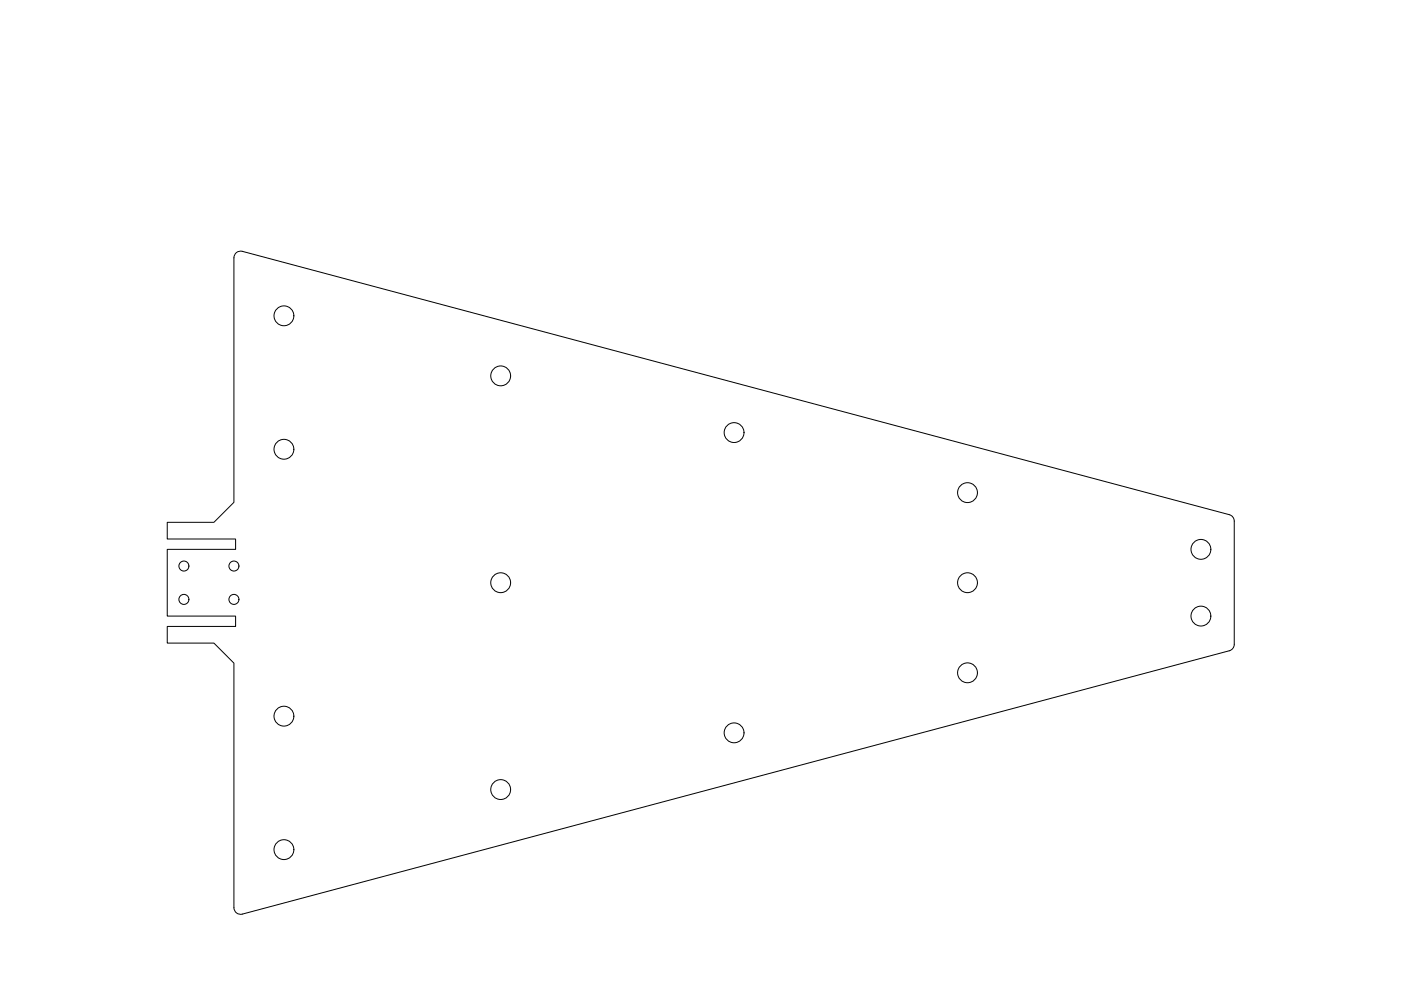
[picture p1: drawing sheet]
<svg xmlns="http://www.w3.org/2000/svg" width="420mm" height="297mm" viewBox="0 0 420 297" stroke-linecap="round" stroke-linejoin="round" font-family="sans-serif">
<!-- layer: Sketch Geometry (ISO) -->
<g fill="none" stroke="#000" stroke-width=".3">
<path d="M70.7 75.9l.9-.5 1.1-.1 296 79 1 .7 .5 1.2v36.9l-.2 .9-.9 .9-296.4 79.1a2 2 0 0 1-2.5-1.9v-73.3l-6-6h-14v-5h20.5v-3.1h-20.5v-20h20.5v-3.1h-20.5v-5h14l6-6v-73.3z"/>
<circle cx="85.2" cy="94.7" r="2.98"/>
<circle cx="150.2" cy="112.7" r="2.98"/>
<circle cx="85.2" cy="134.7" r="2.98"/>
<circle cx="220.2" cy="129.7" r="2.98"/>
<circle cx="290.2" cy="147.7" r="2.98"/>
<circle cx="55.2" cy="179.7" r="1.5"/>
<circle cx="55.2" cy="169.7" r="1.5"/>
<circle cx="70.2" cy="179.7" r="1.5"/>
<circle cx="70.2" cy="169.7" r="1.5"/>
<circle cx="150.2" cy="174.7" r="2.98"/>
<circle cx="290.2" cy="174.7" r="2.98"/>
<circle cx="360.2" cy="164.7" r="2.98"/>
<circle cx="360.2" cy="184.7" r="2.98"/>
<circle cx="85.2" cy="214.7" r="2.98"/>
<circle cx="220.2" cy="219.7" r="2.98"/>
<circle cx="290.2" cy="201.7" r="2.98"/>
<circle cx="150.2" cy="236.7" r="2.98"/>
<circle cx="85.2" cy="254.7" r="2.98"/>
</g>
</svg>
